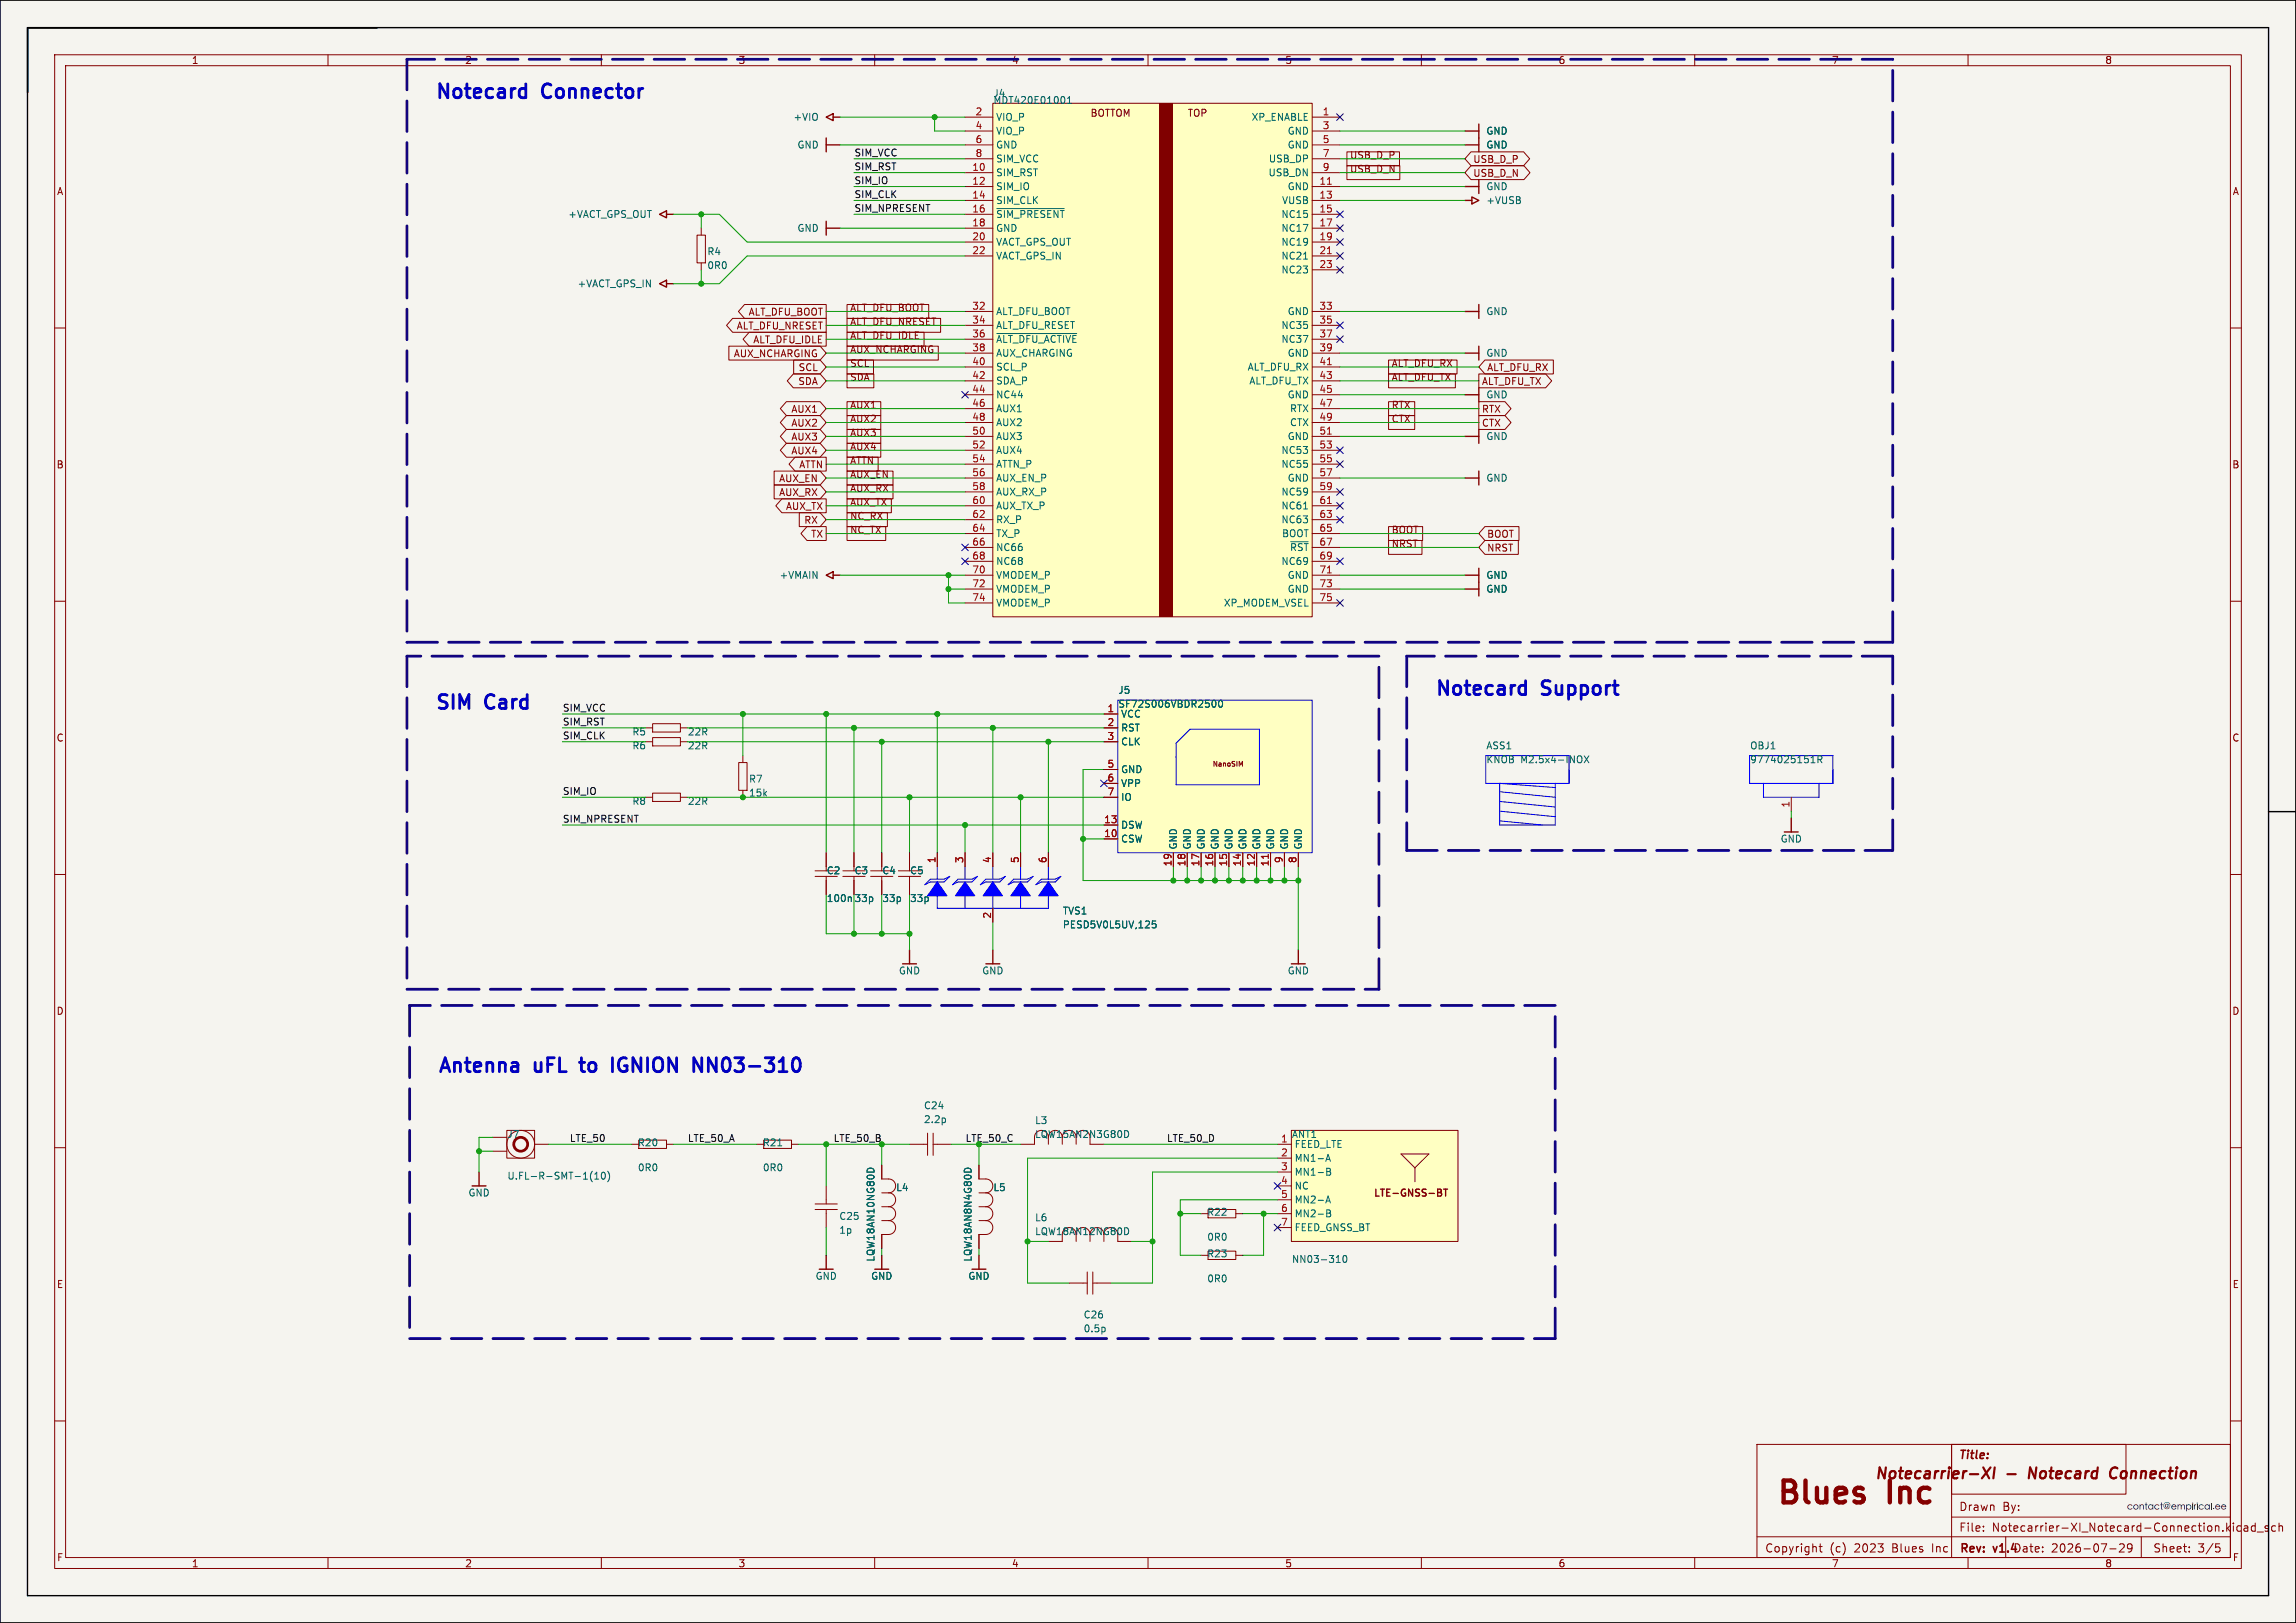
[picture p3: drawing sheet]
<svg xmlns="http://www.w3.org/2000/svg" width="420mm" height="297mm" viewBox="0 0 420 297" stroke-linecap="round" stroke-linejoin="round" font-family="sans-serif">
<defs><g id="words">
<g font-size="5.6" fill="#840000">
<text x="324.8" y="276.3">Blues</text>
<text x="345.8" y="276.3">Inc</text>
</g>
<g font-size="3.5" fill="#0000c2">
<text x="79.5" y="18.2">Notecard</text>
<text x="99.4" y="18.2">Connector</text>
<text x="79.5" y="130">SIM</text>
<text x="89" y="130">Card</text>
<text x="262.4" y="127.4">Notecard</text>
<text x="282.3" y="127.4">Support</text>
<text x="80" y="196.4">Antenna</text>
<text x="98" y="196.4">uFL</text>
<text x="107.4" y="196.4">to</text>
<text x="114.1" y="196.4">IGNION</text>
<text x="130" y="196.4">NN03-310</text>
</g>
<g font-size="2.8" fill="#840000">
<text x="342.7" y="271.2">Notecarrier-XI</text>
<text x="371.8" y="271.2">Notecard</text>
<text x="387.5" y="271.2">Connection</text>
</g>
<g font-size="2.1" fill="#840000">
<text x="358.2" y="267.4">Title:</text>
<text x="358.3" y="280.5">File:</text>
<text x="358.3" y="276.7">Drawn</text>
<text x="364.4" y="280.5">Notecarrier-XI_Notecard-Connection.kicad_sch</text>
<text x="366.3" y="276.7">By:</text>
<text x="322.8" y="284.3">Copyright</text>
<text x="334.7" y="284.3">(c)</text>
<text x="339.2" y="284.3">2023</text>
<text x="346.3" y="284.3">Blues</text>
<text x="353.7" y="284.3">Inc</text>
<text x="358.4" y="284.5">Rev:</text>
<text x="364.8" y="284.5">v1.4Date:</text>
<text x="375.2" y="284.3">2026-07-29</text>
<text x="393.8" y="284.3">Sheet:</text>
<text x="402" y="284.3">3/5</text>
</g>
<g font-size="1.8" fill="#840000">
<text x="35" y="11.9">1</text>
<text x="85" y="11.9">2</text>
<text x="135" y="11.9">3</text>
<text x="185" y="11.9">4</text>
<text x="235" y="11.9">5</text>
<text x="285" y="11.9">6</text>
<text x="335" y="11.9">7</text>
<text x="385" y="11.9">8</text>
<text x="199.4" y="21.4">BOTTOM</text>
<text x="217.2" y="21.4">TOP</text>
<text x="246.9" y="29.1">USB_D_P</text>
<text x="10.3" y="35.9">A</text>
<text x="246.9" y="31.7">USB_D_N</text>
<text x="269.4" y="32.6">USB_D_N</text>
<text x="269.4" y="30">USB_D_P</text>
<text x="408.3" y="35.9">A</text>
<text x="136.8" y="58">ALT_DFU_BOOT</text>
<text x="155.4" y="59.6">ALT_DFU_NRESET</text>
<text x="155.4" y="57.1">ALT_DFU_BOOT</text>
<text x="134.1" y="65.6">AUX_NCHARGING</text>
<text x="134.7" y="60.5">ALT_DFU_NRESET</text>
<text x="137.7" y="63">ALT_DFU_IDLE</text>
<text x="155.4" y="62.2">ALT_DFU_IDLE</text>
<text x="155.4" y="64.7">AUX_NCHARGING</text>
<text x="145.9" y="70.7">SDA</text>
<text x="146" y="68.1">SCL</text>
<text x="155.4" y="67.2">SCL</text>
<text x="155.4" y="69.8">SDA</text>
<text x="254.5" y="69.8">ALT_DFU_TX</text>
<text x="254.5" y="67.2">ALT_DFU_RX</text>
<text x="271" y="70.7">ALT_DFU_TX</text>
<text x="271.9" y="68.1">ALT_DFU_RX</text>
<text x="144.7" y="75.7">AUX1</text>
<text x="155.4" y="74.9">AUX1</text>
<text x="155.4" y="77.4">AUX2</text>
<text x="254.5" y="74.9">RTX</text>
<text x="254.5" y="77.4">CTX</text>
<text x="271" y="75.7">RTX</text>
<text x="144.7" y="83.4">AUX4</text>
<text x="144.7" y="80.8">AUX3</text>
<text x="144.7" y="78.3">AUX2</text>
<text x="155.4" y="82.5">AUX4</text>
<text x="155.4" y="79.9">AUX3</text>
<text x="271" y="78.3">CTX</text>
<text x="10.3" y="85.9">B</text>
<text x="142.4" y="88.4">AUX_EN</text>
<text x="146.1" y="85.9">ATTN</text>
<text x="155.4" y="87.6">AUX_EN</text>
<text x="155.4" y="85">ATTN</text>
<text x="408.2" y="85.9">B</text>
<text x="142.4" y="91">AUX_RX</text>
<text x="143.7" y="93.5">AUX_TX</text>
<text x="155.4" y="90.1">AUX_RX</text>
<text x="155.4" y="92.6">AUX_TX</text>
<text x="155.4" y="95.2">NC_RX</text>
<text x="147" y="96.1">RX</text>
<text x="148.3" y="98.6">TX</text>
<text x="155.4" y="97.7">NC_TX</text>
<text x="254.5" y="100.3">NRST</text>
<text x="254.5" y="97.7">BOOT</text>
<text x="271.9" y="98.6">BOOT</text>
<text x="271.9" y="101.1">NRST</text>
<text x="10.3" y="135.9">C</text>
<text x="408.2" y="135.9">C</text>
<text x="10.3" y="185.9">D</text>
<text x="408.2" y="185.9">D</text>
<text x="251.2" y="219">LTE-GNSS-BT</text>
<text x="10.3" y="235.9">E</text>
<text x="408.3" y="235.9">E</text>
<text x="10.3" y="285.9">F</text>
<text x="35" y="287">1</text>
<text x="85" y="287">2</text>
<text x="135" y="287">3</text>
<text x="185" y="287">4</text>
<text x="235" y="287">5</text>
<text x="285" y="287">6</text>
<text x="335" y="287">7</text>
<text x="385" y="287">8</text>
<text x="408.3" y="285.9">F</text>
</g>
<g font-size="1.8" fill="#006464">
<text x="181.6" y="17.9">J4</text>
<text x="145.1" y="22.3">+VIO</text>
<text x="181.6" y="19.2">MDT420E01001</text>
<text x="182.1" y="22.3">VIO_P</text>
<text x="228.9" y="22.3">XP_ENABLE</text>
<text x="145.8" y="27.4">GND</text>
<text x="182.1" y="29.9">SIM_VCC</text>
<text x="182.1" y="27.4">GND</text>
<text x="182.1" y="24.8">VIO_P</text>
<text x="232" y="29.9">USB_DP</text>
<text x="235.4" y="27.4">GND</text>
<text x="235.4" y="24.8">GND</text>
<text x="271.8" y="24.8">GND</text>
<text x="271.8" y="27.4">GND</text>
<text x="182.1" y="35">SIM_IO</text>
<text x="182.1" y="32.5">SIM_RST</text>
<text x="231.9" y="32.5">USB_DN</text>
<text x="235.4" y="35">GND</text>
<text x="271.8" y="35">GND</text>
<text x="103.9" y="40.1">+VACT_GPS_OUT</text>
<text x="182.1" y="40.1">~{SIM_PRESENT}</text>
<text x="182.1" y="37.5">SIM_CLK</text>
<text x="234.3" y="40.1">NC15</text>
<text x="234.4" y="37.5">VUSB</text>
<text x="271.8" y="37.5">+VUSB</text>
<text x="129.3" y="46.9">R4</text>
<text x="145.8" y="42.6">GND</text>
<text x="182.1" y="47.7">VACT_GPS_IN</text>
<text x="182.1" y="45.2">VACT_GPS_OUT</text>
<text x="182.1" y="42.6">GND</text>
<text x="234.3" y="47.7">NC21</text>
<text x="234.3" y="45.2">NC19</text>
<text x="234.3" y="42.6">NC17</text>
<text x="105.6" y="52.8">+VACT_GPS_IN</text>
<text x="129.3" y="49.4">0R0</text>
<text x="234.3" y="50.2">NC23</text>
<text x="182.1" y="57.9">ALT_DFU_BOOT</text>
<text x="235.4" y="57.9">GND</text>
<text x="271.8" y="57.9">GND</text>
<text x="182.1" y="65.5">AUX_CHARGING</text>
<text x="182.1" y="62.9">~{ALT_DFU_ACTIVE}</text>
<text x="182.1" y="60.4">ALT_DFU_RESET</text>
<text x="234.3" y="62.9">NC37</text>
<text x="234.3" y="60.4">NC35</text>
<text x="235.4" y="65.5">GND</text>
<text x="271.8" y="65.5">GND</text>
<text x="182.1" y="70.6">SDA_P</text>
<text x="182.1" y="68">SCL_P</text>
<text x="228.1" y="68">ALT_DFU_RX</text>
<text x="228.4" y="70.6">ALT_DFU_TX</text>
<text x="182.1" y="75.6">AUX1</text>
<text x="182.1" y="73.1">NC44</text>
<text x="235.4" y="73.1">GND</text>
<text x="235.9" y="75.6">RTX</text>
<text x="271.8" y="73.1">GND</text>
<text x="182.1" y="83.3">AUX4</text>
<text x="182.1" y="80.7">AUX3</text>
<text x="182.1" y="78.2">AUX2</text>
<text x="234.3" y="83.3">NC53</text>
<text x="235.4" y="80.7">GND</text>
<text x="235.9" y="78.2">CTX</text>
<text x="271.8" y="80.7">GND</text>
<text x="182.1" y="88.3">AUX_EN_P</text>
<text x="182.1" y="85.8">ATTN_P</text>
<text x="234.3" y="85.8">NC55</text>
<text x="235.4" y="88.3">GND</text>
<text x="271.8" y="88.3">GND</text>
<text x="182.1" y="96">RX_P</text>
<text x="182.1" y="93.4">AUX_TX_P</text>
<text x="182.1" y="90.9">AUX_RX_P</text>
<text x="234.3" y="96">NC63</text>
<text x="234.3" y="93.4">NC61</text>
<text x="234.3" y="90.9">NC59</text>
<text x="182.1" y="101">NC66</text>
<text x="182.1" y="98.5">TX_P</text>
<text x="234.4" y="98.5">BOOT</text>
<text x="235.9" y="101">~{RST}</text>
<text x="142.5" y="106.1">+VMAIN</text>
<text x="182.1" y="106.1">VMODEM_P</text>
<text x="182.1" y="103.6">NC68</text>
<text x="234.3" y="103.6">NC69</text>
<text x="235.4" y="106.1">GND</text>
<text x="271.8" y="106.1">GND</text>
<text x="182.1" y="111.2">VMODEM_P</text>
<text x="182.1" y="108.7">VMODEM_P</text>
<text x="223.8" y="111.2">XP_MODEM_VSEL</text>
<text x="235.4" y="108.7">GND</text>
<text x="271.8" y="108.7">GND</text>
<text x="204.5" y="127.2">J5</text>
<text x="204.5" y="129.7">SF72S006VBDR2500</text>
<text x="205" y="131.5">VCC</text>
<text x="115.6" y="134.8">R5</text>
<text x="115.6" y="137.3">R6</text>
<text x="125.7" y="134.8">22R</text>
<text x="125.7" y="137.3">22R</text>
<text x="205" y="136.6">CLK</text>
<text x="205" y="134.1">RST</text>
<text x="271.8" y="137.3">ASS1</text>
<text x="320" y="137.3">OBJ1</text>
<text x="136.9" y="143.4">R7</text>
<text x="205" y="141.7">GND</text>
<text x="271.8" y="139.9">KNOB</text>
<text x="278.2" y="139.9">M2.5x4-INOX</text>
<text x="320" y="139.9">9774025151R</text>
<text x="115.6" y="147.5">R8</text>
<text x="125.7" y="147.5">22R</text>
<text x="136.9" y="146">15k</text>
<text x="205" y="146.8">IO</text>
<text x="205" y="144.2">VPP</text>
<text x="205" y="154.4">CSW</text>
<text x="205" y="151.8">DSW</text>
<text x="215.5" y="155.5" transform="rotate(-90 215.5 155.5)">GND</text>
<text x="218" y="155.5" transform="rotate(-90 218 155.5)">GND</text>
<text x="220.6" y="155.5" transform="rotate(-90 220.6 155.5)">GND</text>
<text x="223.1" y="155.5" transform="rotate(-90 223.1 155.5)">GND</text>
<text x="225.7" y="155.5" transform="rotate(-90 225.7 155.5)">GND</text>
<text x="228.2" y="155.5" transform="rotate(-90 228.2 155.5)">GND</text>
<text x="230.7" y="155.5" transform="rotate(-90 230.7 155.5)">GND</text>
<text x="233.3" y="155.5" transform="rotate(-90 233.3 155.5)">GND</text>
<text x="235.8" y="155.5" transform="rotate(-90 235.8 155.5)">GND</text>
<text x="238.4" y="155.5" transform="rotate(-90 238.4 155.5)">GND</text>
<text x="325.6" y="154.4">GND</text>
<text x="151.1" y="160.2">C2</text>
<text x="156.2" y="160.2">C3</text>
<text x="161.3" y="160.2">C4</text>
<text x="166.4" y="160.2">C5</text>
<text x="151.1" y="165.3">100n</text>
<text x="156.2" y="165.3">33p</text>
<text x="161.3" y="165.3">33p</text>
<text x="166.4" y="165.3">33p</text>
<text x="194.3" y="167.6">TVS1</text>
<text x="194.3" y="170.1">PESD5V0L5UV,125</text>
<text x="164.3" y="178.5">GND</text>
<text x="179.6" y="178.5">GND</text>
<text x="235.5" y="178.5">GND</text>
<text x="168.9" y="203.2">C24</text>
<text x="92.7" y="208.4">J7</text>
<text x="116.6" y="210">R20</text>
<text x="139.5" y="210">R21</text>
<text x="168.9" y="205.7">2.2p</text>
<text x="189.2" y="205.9">L3</text>
<text x="189.2" y="208.4">LQW15AN2N3G80D</text>
<text x="236.2" y="208.4">ANT1</text>
<text x="116.6" y="214.5">0R0</text>
<text x="139.5" y="214.5">0R0</text>
<text x="236.7" y="215.3">MN1-B</text>
<text x="236.7" y="212.8">MN1-A</text>
<text x="236.7" y="210.3">FEED_LTE</text>
<text x="85.6" y="219.2">GND</text>
<text x="92.7" y="216.1">U.FL-R-SMT-1(10)</text>
<text x="163.8" y="218.2">L4</text>
<text x="181.6" y="218.2">L5</text>
<text x="236.7" y="220.4">MN2-A</text>
<text x="236.7" y="217.9">NC</text>
<text x="153.4" y="226">1p</text>
<text x="153.4" y="223.4">C25</text>
<text x="189.2" y="223.7">L6</text>
<text x="189.2" y="226.2">LQW18AN12NG80D</text>
<text x="220.7" y="222.7">R22</text>
<text x="220.7" y="227.2">0R0</text>
<text x="236.7" y="225.5">FEED_GNSS_BT</text>
<text x="236.7" y="223">MN2-B</text>
<text x="160.2" y="231" transform="rotate(-90 160.2 231)">LQW18AN10NG80D</text>
<text x="177.9" y="231" transform="rotate(-90 177.9 231)">LQW18AN8N4G80D</text>
<text x="220.7" y="230.3">R23</text>
<text x="236.2" y="231.3">NN03-310</text>
<text x="149.1" y="234.4">GND</text>
<text x="159.3" y="234.4">GND</text>
<text x="177" y="234.4">GND</text>
<text x="220.7" y="234.9">0R0</text>
<text x="198.1" y="241.5">C26</text>
<text x="198.1" y="244">0.5p</text>
</g>
<g font-size="1.8" fill="#a90000">
<text x="178.4" y="23.7">4</text>
<text x="178.4" y="21.2">2</text>
<text x="241.9" y="23.7">3</text>
<text x="241.9" y="21.2">1</text>
<text x="178.4" y="28.8">8</text>
<text x="178.4" y="26.3">6</text>
<text x="241.9" y="28.8">7</text>
<text x="241.9" y="26.3">5</text>
<text x="177.8" y="33.9">12</text>
<text x="177.8" y="31.3">10</text>
<text x="241.3" y="33.9">11</text>
<text x="241.9" y="31.3">9</text>
<text x="177.8" y="41.5">18</text>
<text x="177.8" y="39">16</text>
<text x="177.8" y="36.4">14</text>
<text x="241.3" y="41.5">17</text>
<text x="241.3" y="39">15</text>
<text x="241.3" y="36.4">13</text>
<text x="177.8" y="46.6">22</text>
<text x="177.8" y="44">20</text>
<text x="241.3" y="46.6">21</text>
<text x="241.3" y="44">19</text>
<text x="241.3" y="49.1">23</text>
<text x="177.8" y="59.3">34</text>
<text x="177.8" y="56.7">32</text>
<text x="241.3" y="59.3">35</text>
<text x="241.3" y="56.7">33</text>
<text x="177.8" y="64.4">38</text>
<text x="177.8" y="61.8">36</text>
<text x="241.3" y="64.4">39</text>
<text x="241.3" y="61.8">37</text>
<text x="177.8" y="72">44</text>
<text x="177.8" y="69.4">42</text>
<text x="177.8" y="66.9">40</text>
<text x="241.3" y="72">45</text>
<text x="241.3" y="69.4">43</text>
<text x="241.3" y="66.9">41</text>
<text x="177.8" y="77.1">48</text>
<text x="177.8" y="74.5">46</text>
<text x="241.3" y="77.1">49</text>
<text x="241.3" y="74.5">47</text>
<text x="177.8" y="82.1">52</text>
<text x="177.8" y="79.6">50</text>
<text x="241.3" y="82.1">53</text>
<text x="241.3" y="79.6">51</text>
<text x="177.8" y="89.8">58</text>
<text x="177.8" y="87.2">56</text>
<text x="177.8" y="84.7">54</text>
<text x="241.3" y="89.8">59</text>
<text x="241.3" y="87.2">57</text>
<text x="241.3" y="84.7">55</text>
<text x="177.8" y="94.8">62</text>
<text x="177.8" y="92.3">60</text>
<text x="241.3" y="94.8">63</text>
<text x="241.3" y="92.3">61</text>
<text x="177.8" y="99.9">66</text>
<text x="177.8" y="97.4">64</text>
<text x="241.3" y="99.9">67</text>
<text x="241.3" y="97.4">65</text>
<text x="177.8" y="107.5">72</text>
<text x="177.8" y="105">70</text>
<text x="177.8" y="102.5">68</text>
<text x="241.3" y="107.5">73</text>
<text x="241.3" y="105">71</text>
<text x="241.3" y="102.5">69</text>
<text x="177.8" y="110.1">74</text>
<text x="241.3" y="110.1">75</text>
<text x="202.5" y="130.4">1</text>
<text x="202.5" y="135.5">3</text>
<text x="202.5" y="132.9">2</text>
<text x="202.5" y="143.1">6</text>
<text x="202.5" y="140.6">5</text>
<text x="202.5" y="145.6">7</text>
<text x="327.4" y="147.9" transform="rotate(-90 327.4 147.9)">1</text>
<text x="201.9" y="153.3">10</text>
<text x="201.9" y="150.7">13</text>
<text x="171.2" y="158" transform="rotate(-90 171.2 158)">1</text>
<text x="176.3" y="158" transform="rotate(-90 176.3 158)">3</text>
<text x="181.4" y="158" transform="rotate(-90 181.4 158)">4</text>
<text x="186.4" y="158" transform="rotate(-90 186.4 158)">5</text>
<text x="191.5" y="158" transform="rotate(-90 191.5 158)">6</text>
<text x="214.4" y="158.6" transform="rotate(-90 214.4 158.6)">19</text>
<text x="216.9" y="158.6" transform="rotate(-90 216.9 158.6)">18</text>
<text x="219.5" y="158.6" transform="rotate(-90 219.5 158.6)">17</text>
<text x="222" y="158.6" transform="rotate(-90 222 158.6)">16</text>
<text x="224.5" y="158.6" transform="rotate(-90 224.5 158.6)">15</text>
<text x="227.1" y="158.6" transform="rotate(-90 227.1 158.6)">14</text>
<text x="229.6" y="158.6" transform="rotate(-90 229.6 158.6)">12</text>
<text x="232.2" y="158.6" transform="rotate(-90 232.2 158.6)">11</text>
<text x="234.7" y="158" transform="rotate(-90 234.7 158)">9</text>
<text x="237.2" y="158" transform="rotate(-90 237.2 158)">8</text>
<text x="181.4" y="168.2" transform="rotate(-90 181.4 168.2)">2</text>
<text x="234.2" y="209.1">1</text>
<text x="234.2" y="214.2">3</text>
<text x="234.2" y="211.7">2</text>
<text x="234.2" y="221.8">6</text>
<text x="234.2" y="219.3">5</text>
<text x="234.2" y="216.8">4</text>
<text x="234.2" y="224.4">7</text>
</g>
<g font-size="1.8" fill="#0f0f0f">
<text x="156.2" y="28.7">SIM_VCC</text>
<text x="156.2" y="33.8">SIM_IO</text>
<text x="156.2" y="31.2">SIM_RST</text>
<text x="156.2" y="36.3">SIM_CLK</text>
<text x="156.2" y="38.9">SIM_NPRESENT</text>
<text x="102.9" y="130.3">SIM_VCC</text>
<text x="102.9" y="135.4">SIM_CLK</text>
<text x="102.9" y="132.8">SIM_RST</text>
<text x="102.9" y="145.5">SIM_IO</text>
<text x="102.9" y="150.6">SIM_NPRESENT</text>
<text x="104.1" y="209">LTE_50</text>
<text x="125.7" y="209">LTE_50_A</text>
<text x="152.4" y="209">LTE_50_B</text>
<text x="213.4" y="209">LTE_50_D</text>
</g>
<text font-size="1.8" fill="#009600" x="176.5" y="209">LTE_50_C</text>
<text font-size="1.7" fill="#281c2d" x="389.1" y="276.7">contact@empirical.ee</text>
<text font-size="1.2" fill="#840000" x="221.7" y="140.6">NanoSIM</text>
</g></defs>
<path d="M0 0h420v297h-420z" fill="#f5f4ef" stroke="#f5f4ef" stroke-width=".18"/>
<g fill="none" stroke="#840000" stroke-width=".18">
<path d="M10 10h400v277h-400zM12 12h396v273h-396zM60 10v2M110 10v2M160 10v2M210 10v2M260 10v2M310 10v2M360 10v2M10 60h2M408 60h2M10 110h2"/>
<path d="M408 110h2M10 160h2M408 160h2M10 210h2M408 210h2M10 260h2M321.4 264.3h86.6v20.7h-86.6zM362.8 279.3v.1M408 260h2M409.9 279.3l-.4-.1-.3 .3v.4l.1 .2h.6M410.5 279.3h.6l.1 .9M411.2 279.6h-.5a.29 .29 0 0 0-.2 .3 .29 .29 0 0 0 .2 .3l.5-.1"/>
<path d="M412.5 279.3l-.4-.1-.3 .3v.4l.2 .2h.5M412.5 278.7v1.5M414.9 279.3l-.4-.1-.2 .2 .1 .2 .5 .2v.3h-.6M416.2 279.3l-.4-.1-.3 .3v.4l.2 .2h.5M416.9 279.4l.2-.2 .4 .1v.9M416.9 278.7v1.5M60 285v2M110 285v2M160 285v2M210 285v2M260 285v2M310 285v2"/>
<path d="M321.4 281.2h86.6M360 285v2M362.8 280.1v.1M385.9 283.4h1.2M387.7 282.7l.6-.2 .2 .2 .1 .2-1 1.1h1M390 283.2l-.3 .2h-.3l-.3-.2 .2-.6 .4-.1 .2 .2a.99 .99 0 0 1-.3 1.3h-.3M400.5 283.9v.1M400.5 283.1v.1M405.3 282.5h.7M405.5 283.1h.3l.3 .3-.1 .5-.5 .1M412.9 280.4h1.1"/>
</g>
<path d="M362.8 268.5l1.1 2M364.1 268.5l-1.6 2M364.9 268.5l-.3 2M367.2 269.8h1.5M387 268.5a1.13 1.13 0 0 0-1 .8 1.13 1.13 0 0 0 .3 1.1l.2 .1 .5-.1" fill="none" stroke="#840000" stroke-width=".4"/>
<g fill="#281c2d">
<path d="M405.3 275.4l.5-.1 .3 .3v.2h-.8l.2 .3 .6-.1a.48 .48 0 0 1-.6 .2 .48 .48 0 0 1-.3-.5h.8l-.3-.3-.5 .3z"/>
<path d="M406.4 275.4l.5-.1 .3 .3v.2h-.8l.2 .3 .6-.1a.48 .48 0 0 1-.6 .2 .48 .48 0 0 1-.3-.5h.8l-.3-.3-.5 .3z"/>
</g>
<path d="M357 264.3h31.9v9.1h-31.9zM357 277.6h51M357 264.3v20.7M332.7 283h.6M333 282.5v1.3l.3 .2M366.9 281.2v3.8M391.7 281.2v3.8" fill="none" stroke="#840000" stroke-width=".18"/>
<path d="M271.8 138.3h15.2v5.1h-15.2zM274.3 150.2l7.9 .8M274.3 148.4l10.2 1.1M274.3 146.7l10.2 1M274.3 144.9l10.2 1M284.5 143.4v7.6h-10.2v-7.6l10.2 .7" fill="none" stroke="#000bff" stroke-width=".18"/>
<path d="M289.8 138.3l.8 1.3M290.6 138.3l-.8 1.3" fill="none" stroke="#006464" stroke-width=".18"/>
<path d="M204.5 128.1h35.5v28h-35.5z" fill="#ffffc2"/>
<path d="M204.5 128.1h35.5v28h-35.5zM215.1 136l2.6-2.5h12.7v10.1h-15.3zM320 138.3h15.3v5.1h-15.3zM322.6 143.4v2.5h10.1v-2.5" fill="none" stroke="#000bff" stroke-width=".18"/>
<g fill="none" stroke="#840000" stroke-width=".18">
<path d="M127.5 43h1.5v5.1h-1.5zM128.3 41.8v1.2M128.3 48.1v1.3M201.9 135.7h2.6M201.9 133.2h2.6M201.9 130.7h2.6M227 140l.3-.7v.9M201.9 153.5h2.6M201.9 151h2.6M201.9 145.9h2.6M201.9 143.4h2.6M201.9 140.8h2.6"/>
<path d="M214.6 156.1v2.5M217.2 156.1v2.5M219.7 156.1v2.5M222.2 156.1v2.5M224.8 156.1v2.5M227.3 156.1v2.5M229.9 156.1v2.5M232.4 156.1v2.5M234.9 156.1v2.5M237.5 156.1v2.5M327.7 145.9v2.5M90.2 210.7h2.5"/>
<path d="M90.2 208.1h2.5M92.7 206.9h5.1v5h-5.1zM97.8 209.4h2.5M115.6 209.4h1.2M116.8 208.6h5.1v1.6h-5.1zM121.9 209.4h1.3"/>
<circle cx="95.2" cy="209.4" r="2.54"/>
</g>
<path d="M232 156.4v.7" fill="none" stroke="#a90000" stroke-width=".18"/>
<path d="M222.1 128.2a.79 .79 0 0 1 0 1.2M223.1 128.2h.1a.68 .68 0 0 1 .4 .6 .68 .68 0 0 1-.4 .6 .84 .84 0 0 1-.1-1.2zM331.3 139.6h.7M332.5 139l.7-.1 .1-.2-.1-.3-.7-.1v1.3M332.9 139l.4 .6M108.4 214.3a1.46 1.46 0 0 0 0 2M108.8 215.8h.7M108.8 214.9l.3-.4v1.3M110.2 214.6l.1-.1a.68 .68 0 0 1 .4 .6 .68 .68 0 0 1-.4 .7 .84 .84 0 0 1-.1-1.2zM111.1 214.3a1.46 1.46 0 0 1 0 2" fill="none" stroke="#006464" stroke-width=".18"/>
<g fill="none" stroke="#840000" stroke-width=".25">
<path d="M120.6 39.2l1.3-.6v1.3zM121.9 39.2h1.3M151.1 21.4l1.3-.6v1.3zM151.1 25.2v2.6M151.1 26.5h2.6M152.4 21.4h1.3M268 36.7h1.2M268 34.1h2.5M269.2 36l1.3 .7-1.3 .6zM270.5 32.9v2.5M120.6 51.9l1.3-.6v1.3zM121.9 51.9h1.3"/>
<path d="M151.1 40.5v2.5M151.1 41.8h2.6M268 64.6h2.5M270.5 63.3v2.6M268 87.5h2.5M270.5 86.2v2.5M326.4 152.2h2.5M327.7 149.7v2.5M86.4 217h2.5M87.6 214.5v2.5"/>
</g>
<circle cx="95.2" cy="209.4" r="1.27" fill="none" stroke="#840000" stroke-width=".51"/>
<path d="M181.6 18.9h58.4v94h-58.4z" fill="#ffffc2"/>
<path d="M212.1 18.9h2.5v94h-2.5z" fill="#800000"/>
<path d="M181.6 18.9h58.4v94h-58.4z" fill="none" stroke="#800000" stroke-width=".18"/>
<g fill="none" stroke="#840000" stroke-width=".18">
<path d="M176.5 39.2h5.1M176.5 36.7h5.1M176.5 34.1h5.1M176.5 31.6h5.1M176.5 29.1h5.1M176.5 26.5h5.1M176.5 24h5.1M176.5 21.4h5.1M240 39.2h5.1M240 36.7h5.1M240 34.1h5.1M240 31.6h5.1"/>
<path d="M240 29.1h5.1M240 26.5h5.1M240 24h5.1M240 21.4h5.1M176.5 59.5h5.1M176.5 57h5.1M176.5 46.8h5.1M176.5 44.3h5.1M176.5 41.8h5.1M240 59.5h5.1M240 57h5.1M240 49.4h5.1"/>
<path d="M240 46.8h5.1M240 44.3h5.1M240 41.8h5.1M176.5 79.9h5.1M176.5 77.3h5.1M176.5 74.8h5.1M176.5 72.2h5.1M176.5 69.7h5.1M176.5 67.2h5.1M176.5 64.6h5.1M176.5 62.1h5.1M240 79.9h5.1"/>
<path d="M240 77.3h5.1M240 74.8h5.1M240 72.2h5.1M240 69.7h5.1M240 67.2h5.1M240 64.6h5.1M240 62.1h5.1M176.5 97.6h5.1M176.5 95.1h5.1M176.5 92.6h5.1M176.5 90h5.1M176.5 87.5h5.1"/>
<path d="M176.5 84.9h5.1M176.5 82.4h5.1M240 97.6h5.1M240 95.1h5.1M240 92.6h5.1M240 90h5.1M240 87.5h5.1M240 84.9h5.1M240 82.4h5.1M176.5 110.3h5.1M176.5 107.8h5.1M176.5 105.3h5.1"/>
<path d="M176.5 102.7h5.1M176.5 100.2h5.1M240 110.3h5.1M240 107.8h5.1M240 105.3h5.1M240 102.7h5.1M240 100.2h5.1"/>
</g>
<path d="M242.8 33.7h.7M242.8 46.4h.7M242.8 79.4h.7M242.8 66.7h.7M242.8 92.1h.7M242.8 104.8h.7" fill="none" stroke="#a90000" stroke-width=".18"/>
<path d="M194.7 17.9v.8M195.3 18.9h.7M195.3 18l.3-.3v1.2M182.3 38.2h12.4M238.5 47.4h.7M182.3 61h14.7M236.1 99.1h3.2M238.5 93.1h.7" fill="none" stroke="#006464" stroke-width=".18"/>
<path d="M268 24h2.5M268 26.5h2.5M270.5 22.7v5.1M268 57h2.5M270.5 55.7v2.6M268 107.8h2.5M270.5 106.5v2.6M236.2 176.4h2.6M237.5 173.8v2.6" fill="none" stroke="#840000" stroke-width=".25"/>
<path d="M236.2 206.9h30.5v20.3h-30.5z" fill="#ffffc2"/>
<g fill="none" stroke="#840000" stroke-width=".18">
<path d="M118.1 133.2h1.3M118.1 135.7h1.3M119.4 132.4h5.1v1.6h-5.1zM119.4 135h5.1v1.5h-5.1zM124.5 133.2h1.2M124.5 135.7h1.2M135.1 139.5h1.6v5.1h-1.6zM135.9 138.3v1.2M118.1 145.9h1.3M119.4 145.1h5.1v1.6h-5.1zM124.5 145.9h1.2M135.9 144.6v1.3"/>
<path d="M149.1 159.4h4.1M151.1 156.1v2.5M154.2 159.4h4M156.2 156.1v2.5M159.3 159.4h4M161.3 156.1v2.5M164.3 159.4h4.1M166.4 156.1v2.5M149.1 160.4h4.1M151.1 160.4v3.3M154.2 160.4h4M156.2 160.4v3.3"/>
<path d="M159.3 160.4h4M161.3 160.4v3.3M164.3 160.4h4.1M166.4 160.4v3.3M138.4 209.4h1.3M139.7 208.6h5.1v1.6h-5.1zM144.8 209.4h1.2M151.1 217v3.3M161.3 213.2v2.5h1.3a1.27 1.27 0 0 1 1.2 1.3 1.27 1.27 0 0 1-1.2 1.3M161.3 218.3h1.3M162.6 218.3a1.27 1.27 0 0 1 1.2 1.3 1.27 1.27 0 0 1-1.2 1.2M166.4 209.4h3.3"/>
<path d="M169.7 207.4v4M170.7 209.4h3.3M170.7 207.4v4M179.1 213.2v2.5h1.2a1.27 1.27 0 0 1 1.3 1.3 1.27 1.27 0 0 1-1.3 1.3M179.1 218.3h1.2M180.3 218.3a1.27 1.27 0 0 1 1.3 1.3 1.27 1.27 0 0 1-1.3 1.2M189.2 208.1v1.3h-2.5M191.8 208.1v1.3M194.3 208.1v1.3M196.8 208.1v1.3M199.4 208.1v1.3h2.5M233.7 219.6h2.5"/>
<path d="M233.7 217h2.5M233.7 214.5h2.5M233.7 211.9h2.5M233.7 209.4h2.5M256.3 211.2h5.1l-2.6 2.5zM258.8 213.7v2.6M149.1 221.3h4.1M149.1 220.3h4.1M151.1 221.3v3.3M161.3 220.8h1.3M161.3 223.4h1.3M162.6 220.8a1.27 1.27 0 0 1 1.2 1.3 1.27 1.27 0 0 1-1.2 1.3"/>
<path d="M162.6 223.4a1.27 1.27 0 0 1 1.2 1.2 1.27 1.27 0 0 1-1.2 1.3h-1.3v2.5M179.1 220.8h1.2M179.1 223.4h1.2M180.3 220.8a1.27 1.27 0 0 1 1.3 1.3 1.27 1.27 0 0 1-1.3 1.3M180.3 223.4a1.27 1.27 0 0 1 1.3 1.2 1.27 1.27 0 0 1-1.3 1.3h-1.2v2.5M194.3 225.9v1.3h-2.5M195.6 234.8h3.3M196.8 225.9v1.3M198.9 232.8v4M199.4 225.9v1.3M199.9 234.8h3.3M199.9 232.8v4"/>
<path d="M201.9 225.9v1.3M204.5 225.9v1.3h2.5M219.7 222.1h1.3M219.7 229.7h1.3M221 221.3h5.1v1.6h-5.1zM221 229h5.1v1.5h-5.1zM226.1 222.1h1.2M226.1 229.7h1.2M233.7 224.6h2.5M233.7 222.1h2.5"/>
</g>
<path d="M236.2 206.9h30.5v20.3h-30.5z" fill="none" stroke="#800000" stroke-width=".18"/>
<g fill="none" stroke="#840000" stroke-width=".25">
<path d="M151.1 105.3l1.3-.7v1.3zM152.4 105.3h1.3M268 105.3h2.5M270.5 104v2.5M165.1 176.4h2.5M166.4 173.8v2.6M180.3 176.4h2.6M181.6 173.8v2.6M263.6 218.3v.5M264.1 217.6h.7M264.4 217.6v1.3M149.9 232.3h2.5"/>
<path d="M151.1 229.7v2.6M160 232.3h2.6M161.3 229.7v2.6M177.8 232.3h2.5M179.1 229.7v2.6"/>
</g>
<g fill="none" stroke="#006464" stroke-width=".18">
<path d="M155.5 164.1l.2 .2M142.3 209.7h.7M158.6 214.2a.68 .68 0 0 1 .6-.4 .68 .68 0 0 1 .7 .4M172.9 204.7v.6M176.4 214.2a.68 .68 0 0 1 .6-.4 .68 .68 0 0 1 .7 .4M206 206.9a.68 .68 0 0 1 .5 .6 .68 .68 0 0 1-.5 .7M242.5 212.5l.4-1.3 .5 1.3M242.6 219.8h.6M242.6 212.2h.6M242.7 213.8l.6 .1 .1 .2-.3 .3M242.7 214.4h.4M243.1 214.4l.3 .2v.3l-.7 .2"/>
<path d="M206 224.7a.68 .68 0 0 1 .5 .6 .68 .68 0 0 1-.5 .6M242.5 220.1l.4-1.2 .5 1.2M242.7 221.4l.6 .1 .1 .3-.3 .2M242.7 222h.4M243.1 222l.3 .3v.3l-.7 .1M244.4 231h.8M245.8 229.9l.1-.1a.68 .68 0 0 1 .5 .6 .68 .68 0 0 1-.5 .6l-.3-.5zM202.1 243v.6"/>
</g>
<g fill="#00f">
<path d="M171.4 161.4l1.8 2.5h-3.5z"/>
<path d="M176.5 161.4l1.8 2.5h-3.5z"/>
<path d="M181.6 161.4l1.8 2.5h-3.6z"/>
<path d="M186.7 161.4l1.8 2.5h-3.6z"/>
<path d="M191.8 161.4l1.7 2.5h-3.5z"/>
</g>
<g fill="none" stroke="#000bff" stroke-width=".18">
<path d="M171.4 158.6v2.3M176.5 158.6v2.3M181.6 158.6v2.3M186.7 158.6v2.3M191.8 158.6v2.3M169.2 161.9l1-1h2.5l1-.5-1 1h-2.5zM171.4 161.4l1.8 2.5h-3.5zM171.4 163.7v2.5h20.4v-2.5M175.3 160.9h2.5l1-.5-1 1h-2.5l-1.1 .5zM176.5 161.4l1.8 2.5h-3.5zM176.5 163.7v2.5M179.3 161.9l1-1h2.6l1-.5-1 1h-2.6z"/>
<path d="M181.6 161.4l1.8 2.5h-3.6zM181.6 163.7v2.5M184.4 161.9l1-1h2.6l1-.5-1 1h-2.6zM186.7 161.4l1.8 2.5h-3.6zM186.7 163.7v2.5M189.5 161.9l1-1h2.5l1.1-.5-1.1 1h-2.5zM191.8 161.4l1.7 2.5h-3.5z"/>
</g>
<g fill="none" stroke="#840000" stroke-width=".18">
<path d="M246.4 27.8h9.6v2.5h-9.6zM246.4 30.3h9.7v2.6h-9.7zM269.1 30.3h9.7l1.1 1.3-1.1 1.3h-9.7l-1.1-1.3zM269.1 27.8h9.6l1.1 1.3-1.1 1.2h-9.6l-1.1-1.2zM134 58.3h17.1v2.5h-17.1l-1.1-1.3zM136.2 55.7h14.9v2.6h-14.9l-1.1-1.3zM154.9 58.3h17.2v2.5h-17.2zM154.9 55.7h15v2.6h-15zM133.3 63.3h16.7l1.1 1.3-1.1 1.3h-16.7zM137 60.8h14.1v2.5h-14.1l-1.1-1.2zM143.8 73.5h6.2l1.1 1.3-1.1 1.2h-6.2l-1.1-1.2zM143.8 78.6h6.2l1.1 1.3-1.1 1.2h-6.2l-1.1-1.2z"/>
<path d="M143.8 76h6.2l1.1 1.3-1.1 1.3h-6.2l-1.1-1.3zM145.1 68.4h4.9l1.1 1.3-1.1 1.3h-4.9l-1.1-1.3zM145.2 65.9h4.8l1.1 1.3-1.1 1.2h-4.8zM154.9 60.8h14.1v2.5h-14.1zM154.9 65.9h4.9v2.5h-4.9zM154.9 63.3h16.7v2.6h-16.7zM154.9 68.4h4.9v2.6h-4.9zM154.9 73.5h6.2v2.5h-6.2zM154.9 76h6.2v2.6h-6.2zM154.9 78.6h6.2v2.5h-6.2zM254 68.4h12.2v2.6h-12.2zM254 73.5h4.8v2.5h-4.8z"/>
<path d="M254 65.9h12.5v2.5h-12.5zM254 76h4.8v2.6h-4.8zM270.5 76h4.8l1.1 1.3-1.1 1.3h-4.8zM270.5 68.4h12.2l1.1 1.3-1.1 1.3h-12.2zM270.5 73.5h4.8l1.1 1.3-1.1 1.2h-4.8zM271.6 65.9h12.5v2.5h-12.5l-1.1-1.2zM141.6 88.7h8.4l1.1 1.3-1.1 1.3h-8.4zM141.6 86.2h8.4l1.1 1.3-1.1 1.2h-8.4zM143 91.3h8.1v2.5h-8.1l-1.1-1.2zM143.8 81.1h6.2l1.1 1.3-1.1 1.3h-6.2l-1.1-1.3zM145.4 83.7h5.7v2.5h-5.7l-1.1-1.3zM146.2 93.8h3.8l1.1 1.3-1.1 1.3h-3.8z"/>
<path d="M147.6 96.4h3.5v2.5h-3.5l-1.1-1.3zM154.9 81.1h6.2v2.6h-6.2zM154.9 86.2h8.4v2.5h-8.4zM154.9 88.7h8.4v2.6h-8.4zM154.9 83.7h5.7v2.5h-5.7zM154.9 91.3h8.1v2.5h-8.1zM154.9 96.4h7.1v2.5h-7.1zM154.9 93.8h7.4v2.6h-7.4zM254 98.9h6.1v2.5h-6.1zM254 96.4h6.2v2.5h-6.2zM271.6 96.4h6.3v2.5h-6.3l-1.1-1.3zM271.6 98.9h6.1v2.5h-6.1l-1.1-1.2z"/>
<path d="M201.9 135.7h2.6M201.9 133.2h2.6M201.9 130.7h2.6M151.1 156.1v2.5M156.2 156.1v2.5M161.3 156.1v2.5M166.4 156.1v2.5M171.4 156.1v2.5M176.5 156.1v2.5M181.6 156.1v2.5M186.7 156.1v2.5M191.8 156.1v2.5"/>
<path d="M201.9 153.5h2.6M201.9 151h2.6M201.9 145.9h2.6M201.9 143.4h2.6M201.9 140.8h2.6M214.6 156.1v2.5M217.2 156.1v2.5M219.7 156.1v2.5M222.2 156.1v2.5M224.8 156.1v2.5M227.3 156.1v2.5M229.9 156.1v2.5"/>
<path d="M232.4 156.1v2.5M234.9 156.1v2.5M237.5 156.1v2.5M151.1 161.1v2.6M156.2 161.1v2.6M161.3 161.1v2.6M166.4 161.1v2.6M181.6 166.2v2.6M161.3 213.2v2.5M179.1 213.2v2.5M161.3 225.9v2.5M179.1 225.9v2.5"/>
</g>
<path d="M222.1 128.2a.79 .79 0 0 1 0 1.2M223.1 128.2h.1a.68 .68 0 0 1 .4 .6 .68 .68 0 0 1-.4 .6 .84 .84 0 0 1-.1-1.2zM155.5 164.1l.2 .2M211.4 168.5h-.6l-.1 .6 .2-.1 .5 .1 .1 .2-.1 .4-.2 .1-.5-.1M158.6 214.2a.68 .68 0 0 1 .6-.4 .68 .68 0 0 1 .7 .4M176.4 214.2a.68 .68 0 0 1 .6-.4 .68 .68 0 0 1 .7 .4" fill="none" stroke="#006464" stroke-width=".18"/>
<path d="M268 72.2h2.5M268 79.9h2.5M270.5 71v2.5M270.5 78.6v2.5" fill="none" stroke="#840000" stroke-width=".25"/>
<path d="M0 0h420v297h-420zM5 5.1h410v286.9h-410zM415 148.5h5" fill="none" stroke="#000" stroke-width=".25"/>
<g fill="none" stroke="#11037f" stroke-width=".51" stroke-dasharray="5.6 2">
<path d="M74.4 10.9v106.6M346.2 10.9h-271.8M74.4 117.5h271.8M346.2 117.5v-106.6M74.4 120.1v60.9M252.2 120.1h-177.8M257.3 120.1v35.5M346.2 120.1h-88.9M257.3 155.6h88.9M346.2 155.6v-35.5M74.4 181h177.8M74.9 184v61"/>
<path d="M252.2 181v-60.9M284.5 184h-209.6M74.9 245h209.6M284.5 245v-61"/>
</g>
<g fill="none" stroke="#009600" stroke-width=".18">
<path d="M123.2 39.2h8.4l5.1 5.1h39.8M128.3 39.2v2.6M153.7 26.5h22.8M153.7 21.4h22.8M156.2 31.6h20.3M156.2 29.1h20.3M156.2 34.1h20.3M156.2 39.2h20.3M156.2 36.7h20.3M171 21.4v2.6h5.5M245.1 31.6h22.9M245.1 29.1h22.9"/>
<path d="M245.1 34.1h22.9M245.1 36.7h22.9M245.1 26.5h22.9M245.1 24h22.9M128.3 49.4v2.5M151.1 59.5h25.4M151.1 57h25.4M153.7 41.8h22.8M176.5 46.8h-39.8l-5.1 5.1h-8.4M245.1 57h22.9M151.1 64.6h25.4M151.1 62.1h25.4"/>
<path d="M151.1 69.7h25.4M151.1 79.9h25.4M151.1 67.2h25.4M151.1 74.8h25.4M151.1 77.3h25.4M245.1 64.6h22.9M245.1 69.7h25.4M245.1 79.9h22.9M245.1 67.2h25.4M245.1 74.8h25.4M245.1 77.3h25.4M245.1 72.2h22.9"/>
<path d="M151.1 87.5h25.4M151.1 82.4h25.4M151.1 97.6h25.4M151.1 84.9h25.4M151.1 95.1h25.4M151.1 92.6h25.4M151.1 90h25.4M245.1 87.5h22.9M245.1 97.6h25.4M153.7 105.3h22.8M173.5 107.8h3M173.5 105.3v5h3"/>
<path d="M245.1 107.8h22.9M245.1 105.3h22.9M245.1 100.2h25.4M102.9 133.2h15.2M102.9 130.7h99M102.9 135.7h15.2M125.7 133.2h76.2M125.7 135.7h76.2M135.9 130.7v7.6M151.1 130.7v25.4M156.2 133.2v22.9M161.3 135.7v20.4"/>
<path d="M171.4 130.7v25.4M181.6 133.2v22.9M191.8 135.7v20.4M102.9 145.9h15.2M102.9 151h99M125.7 145.9h76.2M166.4 145.9v10.2M176.5 151v5.1M186.7 145.9v10.2M198.1 153.5h3.8M201.9 140.8h-3.8v20.3h39.4M214.6 158.6v2.5"/>
<path d="M217.2 158.6v2.5M219.7 158.6v2.5M222.2 158.6v2.5M224.8 158.6v2.5M227.3 158.6v2.5M229.9 158.6v2.5M232.4 158.6v2.5M234.9 158.6v2.5M237.5 158.6v15.2M327.7 148.4v1.3M151.1 163.7v7.2h15.3M156.2 163.7v7.2"/>
<path d="M161.3 163.7v7.2M166.4 163.7v10.1M181.6 168.8v5M87.6 210.7h2.6M90.2 208.1h-2.6v6.4M100.3 209.4h15.3M123.2 209.4h15.2M146 209.4h20.4M151.1 209.4v7.6M161.3 209.4v3.8M174 209.4h12.7M179.1 209.4v3.8"/>
<path d="M201.9 209.4h31.8M233.7 219.6h-17.8v10.1h3.8M233.7 211.9h-45.7v22.9h7.6M233.7 214.5h-22.9v20.3h-7.6M151.1 224.6v5.1M161.3 228.4v1.3M179.1 228.4v1.3M188 227.2h3.8M207 227.2h3.8M215.9 222.1h3.8M227.3 222.1h6.4M231.1 222.1v7.6h-3.8"/>
</g>
<g fill="none" stroke="#000084" stroke-width=".18">
<path d="M244.5 20.8l1.2 1.2M244.5 38.6l1.2 1.2M245.7 20.8l-1.2 1.2M245.7 38.6l-1.2 1.2M244.5 46.2l1.2 1.2M244.5 43.7l1.2 1.2M244.5 58.9l1.2 1.2M244.5 48.8l1.2 1.2M244.5 41.1l1.2 1.3M245.7 46.2l-1.2 1.2M245.7 43.7l-1.2 1.2M245.7 58.9l-1.2 1.2"/>
<path d="M245.7 48.8l-1.2 1.2M245.7 41.1l-1.2 1.3M175.9 71.6l1.2 1.2M177.1 71.6l-1.2 1.2M244.5 61.5l1.2 1.2M245.7 61.5l-1.2 1.2M175.9 99.6l1.2 1.2M177.1 99.6l-1.2 1.2M244.5 91.9l1.2 1.3M244.5 84.3l1.2 1.2M244.5 89.4l1.2 1.2M244.5 81.8l1.2 1.2"/>
<path d="M244.5 94.5l1.2 1.2M245.7 91.9l-1.2 1.3M245.7 84.3l-1.2 1.2M245.7 89.4l-1.2 1.2M245.7 81.8l-1.2 1.2M245.7 94.5l-1.2 1.2M175.9 102.1l1.2 1.2M177.1 102.1l-1.2 1.2M244.5 102.1l1.2 1.2M244.5 109.7l1.2 1.2M245.7 102.1l-1.2 1.2M245.7 109.7l-1.2 1.2"/>
<path d="M201.3 142.7l1.2 1.3M202.5 142.7l-1.2 1.3M233.1 216.4l1.2 1.2M234.3 216.4l-1.2 1.2M233.1 224l1.2 1.2M234.3 224l-1.2 1.2"/>
</g>
<path d="M95.5 16.2l.7 .1M96.2 15.3v2.6M96.2 17.8l-.7 .1M278.3 125.4l.8 .1M279.1 124.6v2.5M279.1 127l-.8 .1M106 194.4h1M112 193.6v2.5M113.2 194.2l-.1 .5 .1 .8M126.9 193.6l1.5 2.5v-2.5" fill="none" stroke="#0000c2" stroke-width=".51"/>
<path d="M232 156.4v.7" fill="none" stroke="#a90000" stroke-width=".18"/>
<g fill="#009600" stroke="#009600" stroke-width=".18">
<circle cx="87.6" cy="210.7" r=".46"/>
<circle cx="171.4" cy="130.7" r=".46"/>
<circle cx="151.1" cy="130.7" r=".46"/>
<circle cx="135.9" cy="145.9" r=".46"/>
<circle cx="156.2" cy="133.2" r=".46"/>
<circle cx="135.9" cy="130.7" r=".46"/>
<circle cx="161.3" cy="170.9" r=".46"/>
<circle cx="173.5" cy="105.3" r=".46"/>
<circle cx="161.3" cy="135.7" r=".46"/>
<circle cx="166.4" cy="145.9" r=".46"/>
<circle cx="176.5" cy="151" r=".46"/>
<circle cx="181.6" cy="133.2" r=".46"/>
<circle cx="171" cy="21.4" r=".46"/>
<circle cx="128.3" cy="39.2" r=".46"/>
<circle cx="128.3" cy="51.9" r=".46"/>
<circle cx="237.5" cy="161.1" r=".46"/>
<circle cx="191.8" cy="135.7" r=".46"/>
<circle cx="186.7" cy="145.9" r=".46"/>
<circle cx="217.2" cy="161.1" r=".46"/>
<circle cx="219.7" cy="161.1" r=".46"/>
<circle cx="224.8" cy="161.1" r=".46"/>
<circle cx="222.2" cy="161.1" r=".46"/>
<circle cx="198.1" cy="153.5" r=".46"/>
<circle cx="214.6" cy="161.1" r=".46"/>
<circle cx="229.9" cy="161.1" r=".46"/>
<circle cx="234.9" cy="161.1" r=".46"/>
<circle cx="232.4" cy="161.1" r=".46"/>
<circle cx="227.3" cy="161.1" r=".46"/>
<circle cx="231.1" cy="222.1" r=".46"/>
<circle cx="151.1" cy="209.4" r=".46"/>
<circle cx="156.2" cy="170.9" r=".46"/>
<circle cx="188" cy="227.2" r=".46"/>
<circle cx="210.8" cy="227.2" r=".46"/>
<circle cx="161.3" cy="209.4" r=".46"/>
<circle cx="166.4" cy="170.9" r=".46"/>
<circle cx="215.9" cy="222.1" r=".46"/>
<circle cx="173.5" cy="107.8" r=".46"/>
</g>
<use href="#words"/>
</svg>
